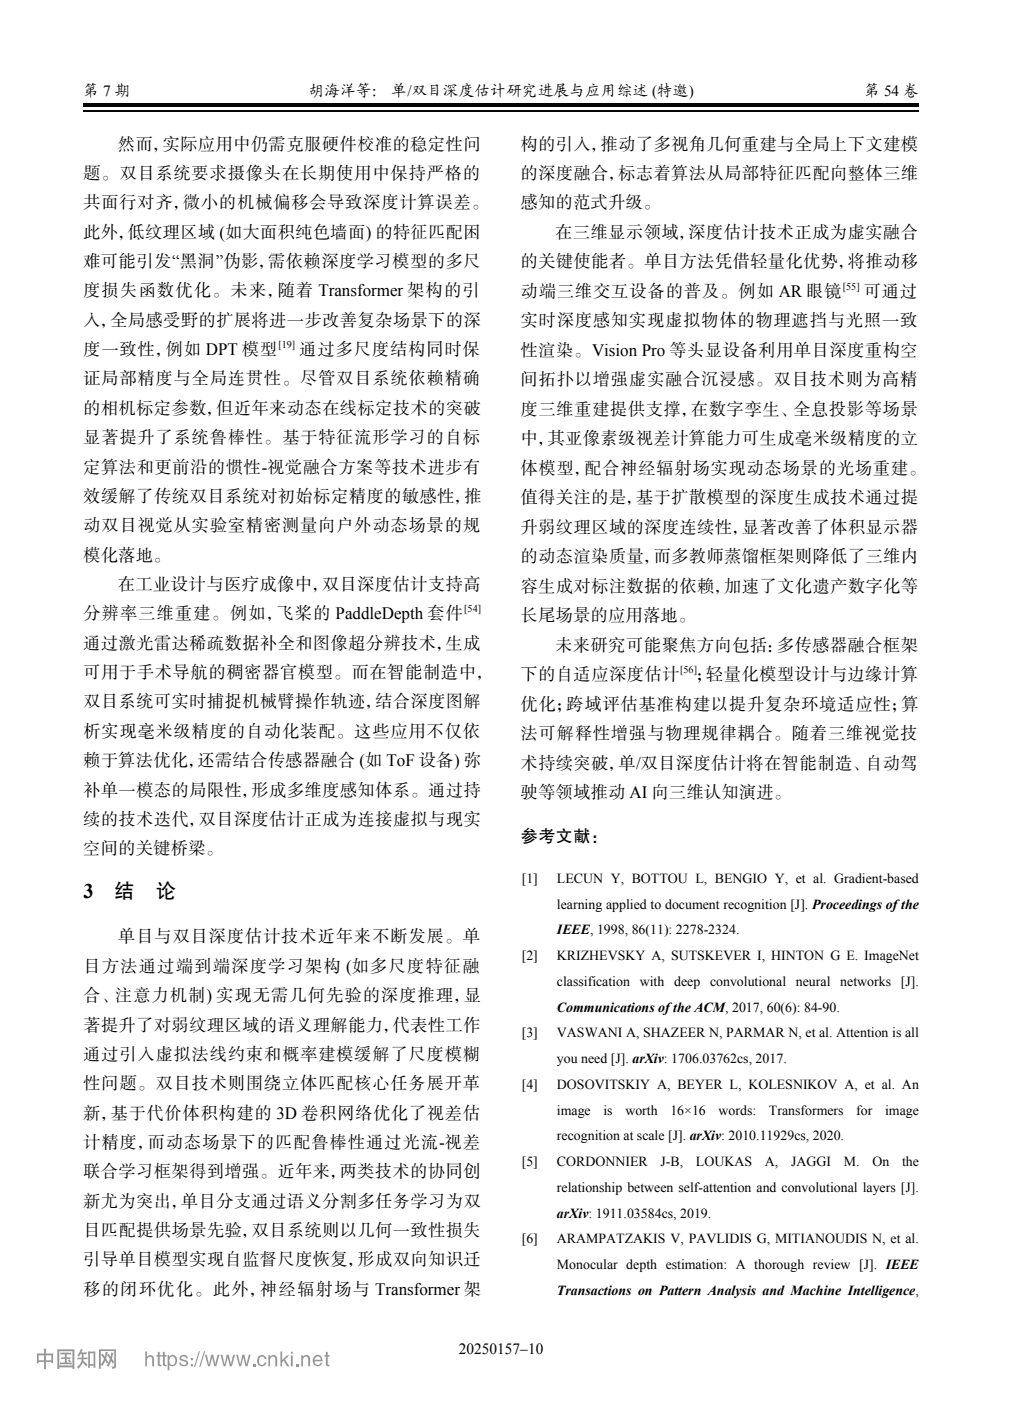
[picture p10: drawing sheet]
<svg xmlns="http://www.w3.org/2000/svg" width="209mm" height="285mm" viewBox="0 0 209 285" stroke-linecap="round" stroke-linejoin="round" font-family="sans-serif">
<defs><g id="words">
<g font-size="4.2">
<text x="17" y="182.8">3</text>
<text x="23.2" y="182.8">结　论</text>
</g>
<g font-size="3.5">
<text x="24.1" y="30.4">然而，实际应用中仍需克服硬件校准的稳定性问</text>
<text x="106" y="30.4">构的引入，推动了多视角几何重建与全局上下文建模</text>
<text x="17" y="36.4">题。双目系统要求摄像头在长期使用中保持严格的</text>
<text x="106" y="36.4">的深度融合，标志着算法从局部特征匹配向整体三维</text>
<text x="17" y="42.4">共面行对齐，微小的机械偏移会导致深度计算误差。</text>
<text x="106" y="42.4">感知的范式升级。</text>
<text x="17" y="48.3">此外，低纹理区域 (如大面积纯色墙面) 的特征匹配困</text>
<text x="113.1" y="48.4">在三维显示领域，深度估计技术正成为虚实融合</text>
<text x="17" y="54.3">难可能引发“黑洞”伪影，需依赖深度学习模型的多尺</text>
<text x="106" y="54.4">的关键使能者。单目方法凭借轻量化优势，将推动移</text>
<text x="17" y="60.3">度损失函数优化。未来，随着 Transformer 架构的引</text>
<text x="106" y="60.4">动端三维交互设备的普及。例如 AR 眼镜</text>
<text x="175.8" y="60.4">可通过</text>
<text x="17" y="66.3">入，全局感受野的扩展将进一步改善复杂场景下的深</text>
<text x="106" y="66.4">实时深度感知实现虚拟物体的物理遮挡与光照一致</text>
<text x="17" y="72.2">度一致性，例如 DPT 模型</text>
<text x="61" y="72.2">通过多尺度结构同时保</text>
<text x="106" y="72.4">性渲染。Vision Pro 等头显设备利用单目深度重构空</text>
<text x="17" y="78.2">证局部精度与全局连贯性。尽管双目系统依赖精确</text>
<text x="106" y="78.4">间拓扑以增强虚实融合沉浸感。双目技术则为高精</text>
<text x="17" y="84.2">的相机标定参数，但近年来动态在线标定技术的突破</text>
<text x="106" y="84.4">度三维重建提供支撑，在数字孪生、全息投影等场景</text>
<text x="17" y="90.2">显著提升了系统鲁棒性。基于特征流形学习的自标</text>
<text x="106" y="90.4">中，其亚像素级视差计算能力可生成毫米级精度的立</text>
<text x="17" y="96.1">定算法和更前沿的惯性-视觉融合方案等技术进步有</text>
<text x="106" y="96.4">体模型，配合神经辐射场实现动态场景的光场重建。</text>
<text x="17" y="102.1">效缓解了传统双目系统对初始标定精度的敏感性，推</text>
<text x="106" y="102.4">值得关注的是，基于扩散模型的深度生成技术通过提</text>
<text x="17" y="108.1">动双目视觉从实验室精密测量向户外动态场景的规</text>
<text x="106" y="108.4">升弱纹理区域的深度连续性，显著改善了体积显示器</text>
<text x="17" y="114.1">模化落地。</text>
<text x="106" y="114.4">的动态渲染质量，而多教师蒸馏框架则降低了三维内</text>
<text x="24.1" y="120">在工业设计与医疗成像中，双目深度估计支持高</text>
<text x="106" y="120.4">容生成对标注数据的依赖，加速了文化遗产数字化等</text>
<text x="17" y="126">分辨率三维重建。例如，飞桨的 PaddleDepth 套件</text>
<text x="17" y="132">通过激光雷达稀疏数据补全和图像超分辨技术，生成</text>
<text x="106" y="126.4">长尾场景的应用落地。</text>
<text x="17" y="138">可用于手术导航的稠密器官模型。而在智能制造中，</text>
<text x="113.1" y="132.4">未来研究可能聚焦方向包括：多传感器融合框架</text>
<text x="17" y="143.9">双目系统可实时捕捉机械臂操作轨迹，结合深度图解</text>
<text x="106" y="138.4">下的自适应深度估计</text>
<text x="141.9" y="138.4">；轻量化模型设计与边缘计算</text>
<text x="17" y="149.9">析实现毫米级精度的自动化装配。这些应用不仅依</text>
<text x="106" y="144.4">优化；跨域评估基准构建以提升复杂环境适应性；算</text>
<text x="17" y="155.9">赖于算法优化，还需结合传感器融合 (如 ToF 设备) 弥</text>
<text x="106" y="150.4">法可解释性增强与物理规律耦合。随着三维视觉技</text>
<text x="17" y="161.9">补单一模态的局限性，形成多维度感知体系。通过持</text>
<text x="106" y="156.4">术持续突破，单/双目深度估计将在智能制造、自动驾</text>
<text x="17" y="167.8">续的技术迭代，双目深度估计正成为连接虚拟与现实</text>
<text x="106" y="162.4">驶等领域推动 AI 向三维认知演进。</text>
<text x="17" y="173.8">空间的关键桥梁。</text>
<text x="106" y="171.4">参考文献：</text>
<text x="24.1" y="191.7">单目与双目深度估计技术近年来不断发展。单</text>
<text x="17" y="197.7">目方法通过端到端深度学习架构 (如多尺度特征融</text>
<text x="17" y="203.7">合、注意力机制) 实现无需几何先验的深度推理，显</text>
<text x="17" y="209.7">著提升了对弱纹理区域的语义理解能力，代表性工作</text>
<text x="17" y="215.6">通过引入虚拟法线约束和概率建模缓解了尺度模糊</text>
<text x="17" y="221.6">性问题。双目技术则围绕立体匹配核心任务展开革</text>
<text x="17" y="227.6">新，基于代价体积构建的 3D 卷积网络优化了视差估</text>
<text x="17" y="233.6">计精度，而动态场景下的匹配鲁棒性通过光流-视差</text>
<text x="17" y="239.5">联合学习框架得到增强。近年来，两类技术的协同创</text>
<text x="17" y="245.5">新尤为突出，单目分支通过语义分割多任务学习为双</text>
<text x="17" y="251.5">目匹配提供场景先验，双目系统则以几何一致性损失</text>
<text x="17" y="257.5">引导单目模型实现自监督尺度恢复，形成双向知识迁</text>
<text x="17" y="263.4">移的闭环优化。此外，神经辐射场与 Transformer 架</text>
</g>
<g font-size="3.2">
<text x="17" y="19.6">第 7 期</text>
<text x="62.8" y="19.6">胡海洋等： 单/双目深度估计研究进展与应用综述 (特邀)</text>
<text x="175.9" y="19.6">第 54 卷</text>
<text x="93.4" y="275.5">20250157–10</text>
</g>
<g font-size="2.8">
<text x="106.2" y="179.6">[1]</text>
<text x="113.4" y="179.6">LECUN Y, BOTTOU L, BENGIO Y, et al. Gradient-based</text>
<text x="113.4" y="184.8">learning applied to document recognition [J]. Proceedings of the</text>
<text x="113.4" y="190.1">IEEE, 1998, 86(11): 2278-2324.</text>
<text x="106.2" y="195.3">[2]</text>
<text x="113.4" y="195.3">KRIZHEVSKY A, SUTSKEVER I, HINTON G E. ImageNet</text>
<text x="113.4" y="200.6">classification</text>
<text x="130.2" y="200.6">with</text>
<text x="137.2" y="200.6">deep</text>
<text x="144.5" y="200.6">convolutional</text>
<text x="162" y="200.6">neural</text>
<text x="171" y="200.6">networks</text>
<text x="183.3" y="200.6">[J].</text>
<text x="113.4" y="205.8">Communications of the ACM, 2017, 60(6): 84-90.</text>
<text x="106.2" y="211">[3]</text>
<text x="113.4" y="211">VASWANI A, SHAZEER N, PARMAR N, et al. Attention is all</text>
<text x="106.2" y="221.5">[4]</text>
<text x="113.4" y="216.3">you need [J]. arXiv: 1706.03762cs, 2017.</text>
<text x="113.4" y="221.5">DOSOVITSKIY A, BEYER L, KOLESNIKOV A, et al. An</text>
<text x="113.4" y="226.8">image</text>
<text x="122.8" y="226.8">is</text>
<text x="127.3" y="226.8">worth</text>
<text x="136.4" y="226.8">16×16</text>
<text x="146.2" y="226.8">words:</text>
<text x="156.5" y="226.8">Transformers</text>
<text x="174.3" y="226.8">for</text>
<text x="180.1" y="226.8">image</text>
<text x="113.4" y="232">recognition at scale [J]. arXiv: 2010.11929cs, 2020.</text>
<text x="106.2" y="237.2">[5]</text>
<text x="113.4" y="237.2">CORDONNIER</text>
<text x="134.4" y="237.2">J-B,</text>
<text x="141.6" y="237.2">LOUKAS</text>
<text x="155.7" y="237.2">A,</text>
<text x="161" y="237.2">JAGGI</text>
<text x="171.7" y="237.2">M.</text>
<text x="177.5" y="237.2">On</text>
<text x="183.6" y="237.2">the</text>
<text x="113.4" y="242.5">relationship between self-attention and convolutional layers [J].</text>
<text x="113.4" y="247.7">arXiv: 1911.03584cs, 2019.</text>
<text x="106.2" y="252.9">[6]</text>
<text x="113.4" y="252.9">ARAMPATZAKIS V, PAVLIDIS G, MITIANOUDIS N, et al.</text>
<text x="113.4" y="258.2">Monocular depth estimation: A thorough review [J]. IEEE</text>
<text x="113.4" y="263.4">Transactions on Pattern Analysis and Machine Intelligence,</text>
</g>
<g font-size="2.1">
<text x="171.5" y="58.9">[55]</text>
<text x="56.7" y="70.8">[19]</text>
<text x="94.5" y="124.5">[54]</text>
<text x="138.4" y="136.9">[56]</text>
</g>
</g></defs>
<path d="M17 21h170v.8h-170z" fill="#000"/>
<path d="M17 22.5h170" fill="none" stroke="#000" stroke-width=".25"/>
<g fill="#999">
<path d="M7.5 275.3v2.1h.4v-.3h1.1l-.1 1.5h.5l-.1-1.5h1.1v.2h.4v-2l-1.5 .1 .1-1h-.5l.1 1zM7.9 275.8h1.1v.9h-1.1zM9.3 275.8h1.1v.9h-1.1z" fill-rule="evenodd"/>
<path d="M12.3 275.2v.4l.9-.1v.6h-.7v.4h.7v.7h-1v.4h2.4v-.4h-1v-.7h.7v-.4h-.7v-.6l.9 .1v-.4zM13.8 276.7l.4 .5 .2-.2a.33 .33 0 0 0-.2-.3 .33 .33 0 0 0-.4 0zM11.6 274.5v4h.5v-.3h2.6v.3h.5v-4zM12.1 274.9h2.6v2.9h-2.6z" fill-rule="evenodd"/>
<path d="M16.4 274.4l-.7 1.4 .4 .2 .3-.5h.3v.7h-.9v.4l.8-.1-.2 .8-.7 .8 .2 .4 1-1.3 .6 .8 .3-.3-.8-.9v-.3l.8 .1v-.4h-.8v-.7h.7v-.4l-1.2 .1 .4-.6zM17.9 274.9v3.4h.4v-.4h.7v.4h.4v-3.4zM18.3 275.3h.7v2.2h-.7z" fill-rule="evenodd"/>
<path d="M20.1 274.5h3.5v3.7l-.7 .3-.3-.5 .6-.1v-.7l-.3 .2-.3-.5-.6 1.2-.3-.3 .7-1.3-.6-.9 .3-.2 .4 .7 .1-1 .5 .3a1.4 1.4 0 0 0 .1 1.7v-2.2h-2.7v2.7l.2-.3a1.01 1.01 0 0 0-.1-1.7l.2-.2 .5 .6 .2-1 .4 .1v.2a1.55 1.55 0 0 0 0 1.6l.1 .2-.3 .3-.3-.6-.6 1.1-.3-.2v.8h-.4z" fill-rule="evenodd"/>
<path d="M29.6 274.9h.3v1.1a.79 .79 0 0 1 .9-.3 .79 .79 0 0 1 .6 .8v1.5h-.4v-1.5a.54 .54 0 0 0-.7-.4 .54 .54 0 0 0-.4 .6v1.3h-.3z" fill-rule="evenodd"/>
<path d="M32.1 275h.4v.7h.3v.3h-.3v1.5l.3 .2v.3a.53 .53 0 0 1-.7-.5v-1.5h-.3v-.3h.3z" fill-rule="evenodd"/>
<path d="M33.2 275h.3v.7h.4v.3h-.4v1.5l.4 .2-.1 .3a.53 .53 0 0 1-.6-.5v-1.5h-.3v-.3h.3z" fill-rule="evenodd"/>
<path d="M34.1 275.7v3.1h.4v-1.1a.96 .96 0 0 0 1.1 .1 .96 .96 0 0 0 .5-1 .89 .89 0 0 0-.6-1 .89 .89 0 0 0-1 .3v-.4zM34.8 276.1a.81 .81 0 0 1 1 .7 .81 .81 0 0 1-.9 .9 .99 .99 0 0 1-.1-1.6z" fill-rule="evenodd"/>
<path d="M36.7 275.9l.2-.2a.86 .86 0 0 1 1.3 .7h-.3a.49 .49 0 0 0-.5-.4 .49 .49 0 0 0-.5 .4 1.67 1.67 0 0 1 1.4 .9 .94 .94 0 0 1-.9 .7 .94 .94 0 0 1-.9-.8h.3a.55 .55 0 0 0 .5 .5 .55 .55 0 0 0 .6-.4l-.9-.4a.56 .56 0 0 1-.5-.4 .56 .56 0 0 1 .2-.6z" fill-rule="evenodd"/>
<path d="M38.8 276.3v.4h.5v-.4zM38.8 277.5v.5h.5v-.5z" fill-rule="evenodd"/>
<path d="M40.5 274.9h.2l-1 3.2h-.2z" fill-rule="evenodd"/>
<path d="M41.5 274.9h.3l-1 3.2h-.3z" fill-rule="evenodd"/>
<path d="M41.7 275.6h.4l.4 1.9 .5-1.9h.4l.4 1.9 .5-1.9h.4l-.7 2.4h-.4l-.4-1.8-.5 1.8h-.4z" fill-rule="evenodd"/>
<path d="M44.9 275.6h.4l.4 1.9 .4-1.9h.5l.4 1.9 .4-1.9h.4l-.6 2.4h-.4l-.4-1.8-.5 1.8h-.4z" fill-rule="evenodd"/>
<path d="M48 275.6h.4l.5 1.9 .4-1.9h.4l.5 1.9 .4-1.9h.4l-.6 2.4h-.4l-.5-1.8-.4 1.8h-.4z" fill-rule="evenodd"/>
<path d="M51.5 277.6h.5v.4h-.5z" fill-rule="evenodd"/>
<path d="M52.8 275.8a.95 .95 0 0 1 1.5 .7h-.4a.55 .55 0 0 0-.6-.5 .55 .55 0 0 0-.5 .5l-.1 .3a.59 .59 0 0 0 .4 .9 .59 .59 0 0 0 .8-.5h.4a1 1 0 0 1-1.3 .7 1 1 0 0 1-.7-1.3z" fill-rule="evenodd"/>
<path d="M54.6 275.7h.4v.3a.77 .77 0 0 1 .8-.3 .77 .77 0 0 1 .6 .7v1.6h-.4v-1.4a.51 .51 0 0 0-.4-.6 .51 .51 0 0 0-.6 .4v1.6h-.4z" fill-rule="evenodd"/>
<path d="M57.1 274.9h.3v1.8l1-.9h.4l-.8 .8 .9 1.4h-.5l-.7-1.2-.3 .4v.8h-.3z" fill-rule="evenodd"/>
<path d="M59.2 275v.4h.4v-.4zM59.2 275.8v2.2h.4v-2.2z" fill-rule="evenodd"/>
<path d="M60.3 277.6h.5v.4h-.5z" fill-rule="evenodd"/>
<path d="M61.3 275.7h.4v.3a.77 .77 0 0 1 .8-.3 .77 .77 0 0 1 .6 .7v1.6h-.4v-1.4a.51 .51 0 0 0-.4-.6 .51 .51 0 0 0-.6 .4v1.6h-.4z" fill-rule="evenodd"/>
<path d="M64.2 276.2a.62 .62 0 0 1 .7-.2 .62 .62 0 0 1 .4 .6h-1.3zM64.1 275.8a1.15 1.15 0 0 0-.4 1.5 1.15 1.15 0 0 0 1.3 .6l.4-.2 .2-.5h-.3a.63 .63 0 0 1-.8 .5 .63 .63 0 0 1-.5-.7h1.7a1.04 1.04 0 0 0-.5-1.2 1.04 1.04 0 0 0-1.1 0z" fill-rule="evenodd"/>
<path d="M66.3 275h.4v.7h.4v.3h-.4v1.5l.4 .2-.1 .3a.53 .53 0 0 1-.7-.5v-1.5h-.3v-.3h.3z" fill-rule="evenodd"/>
</g>
<use href="#words"/>
</svg>
